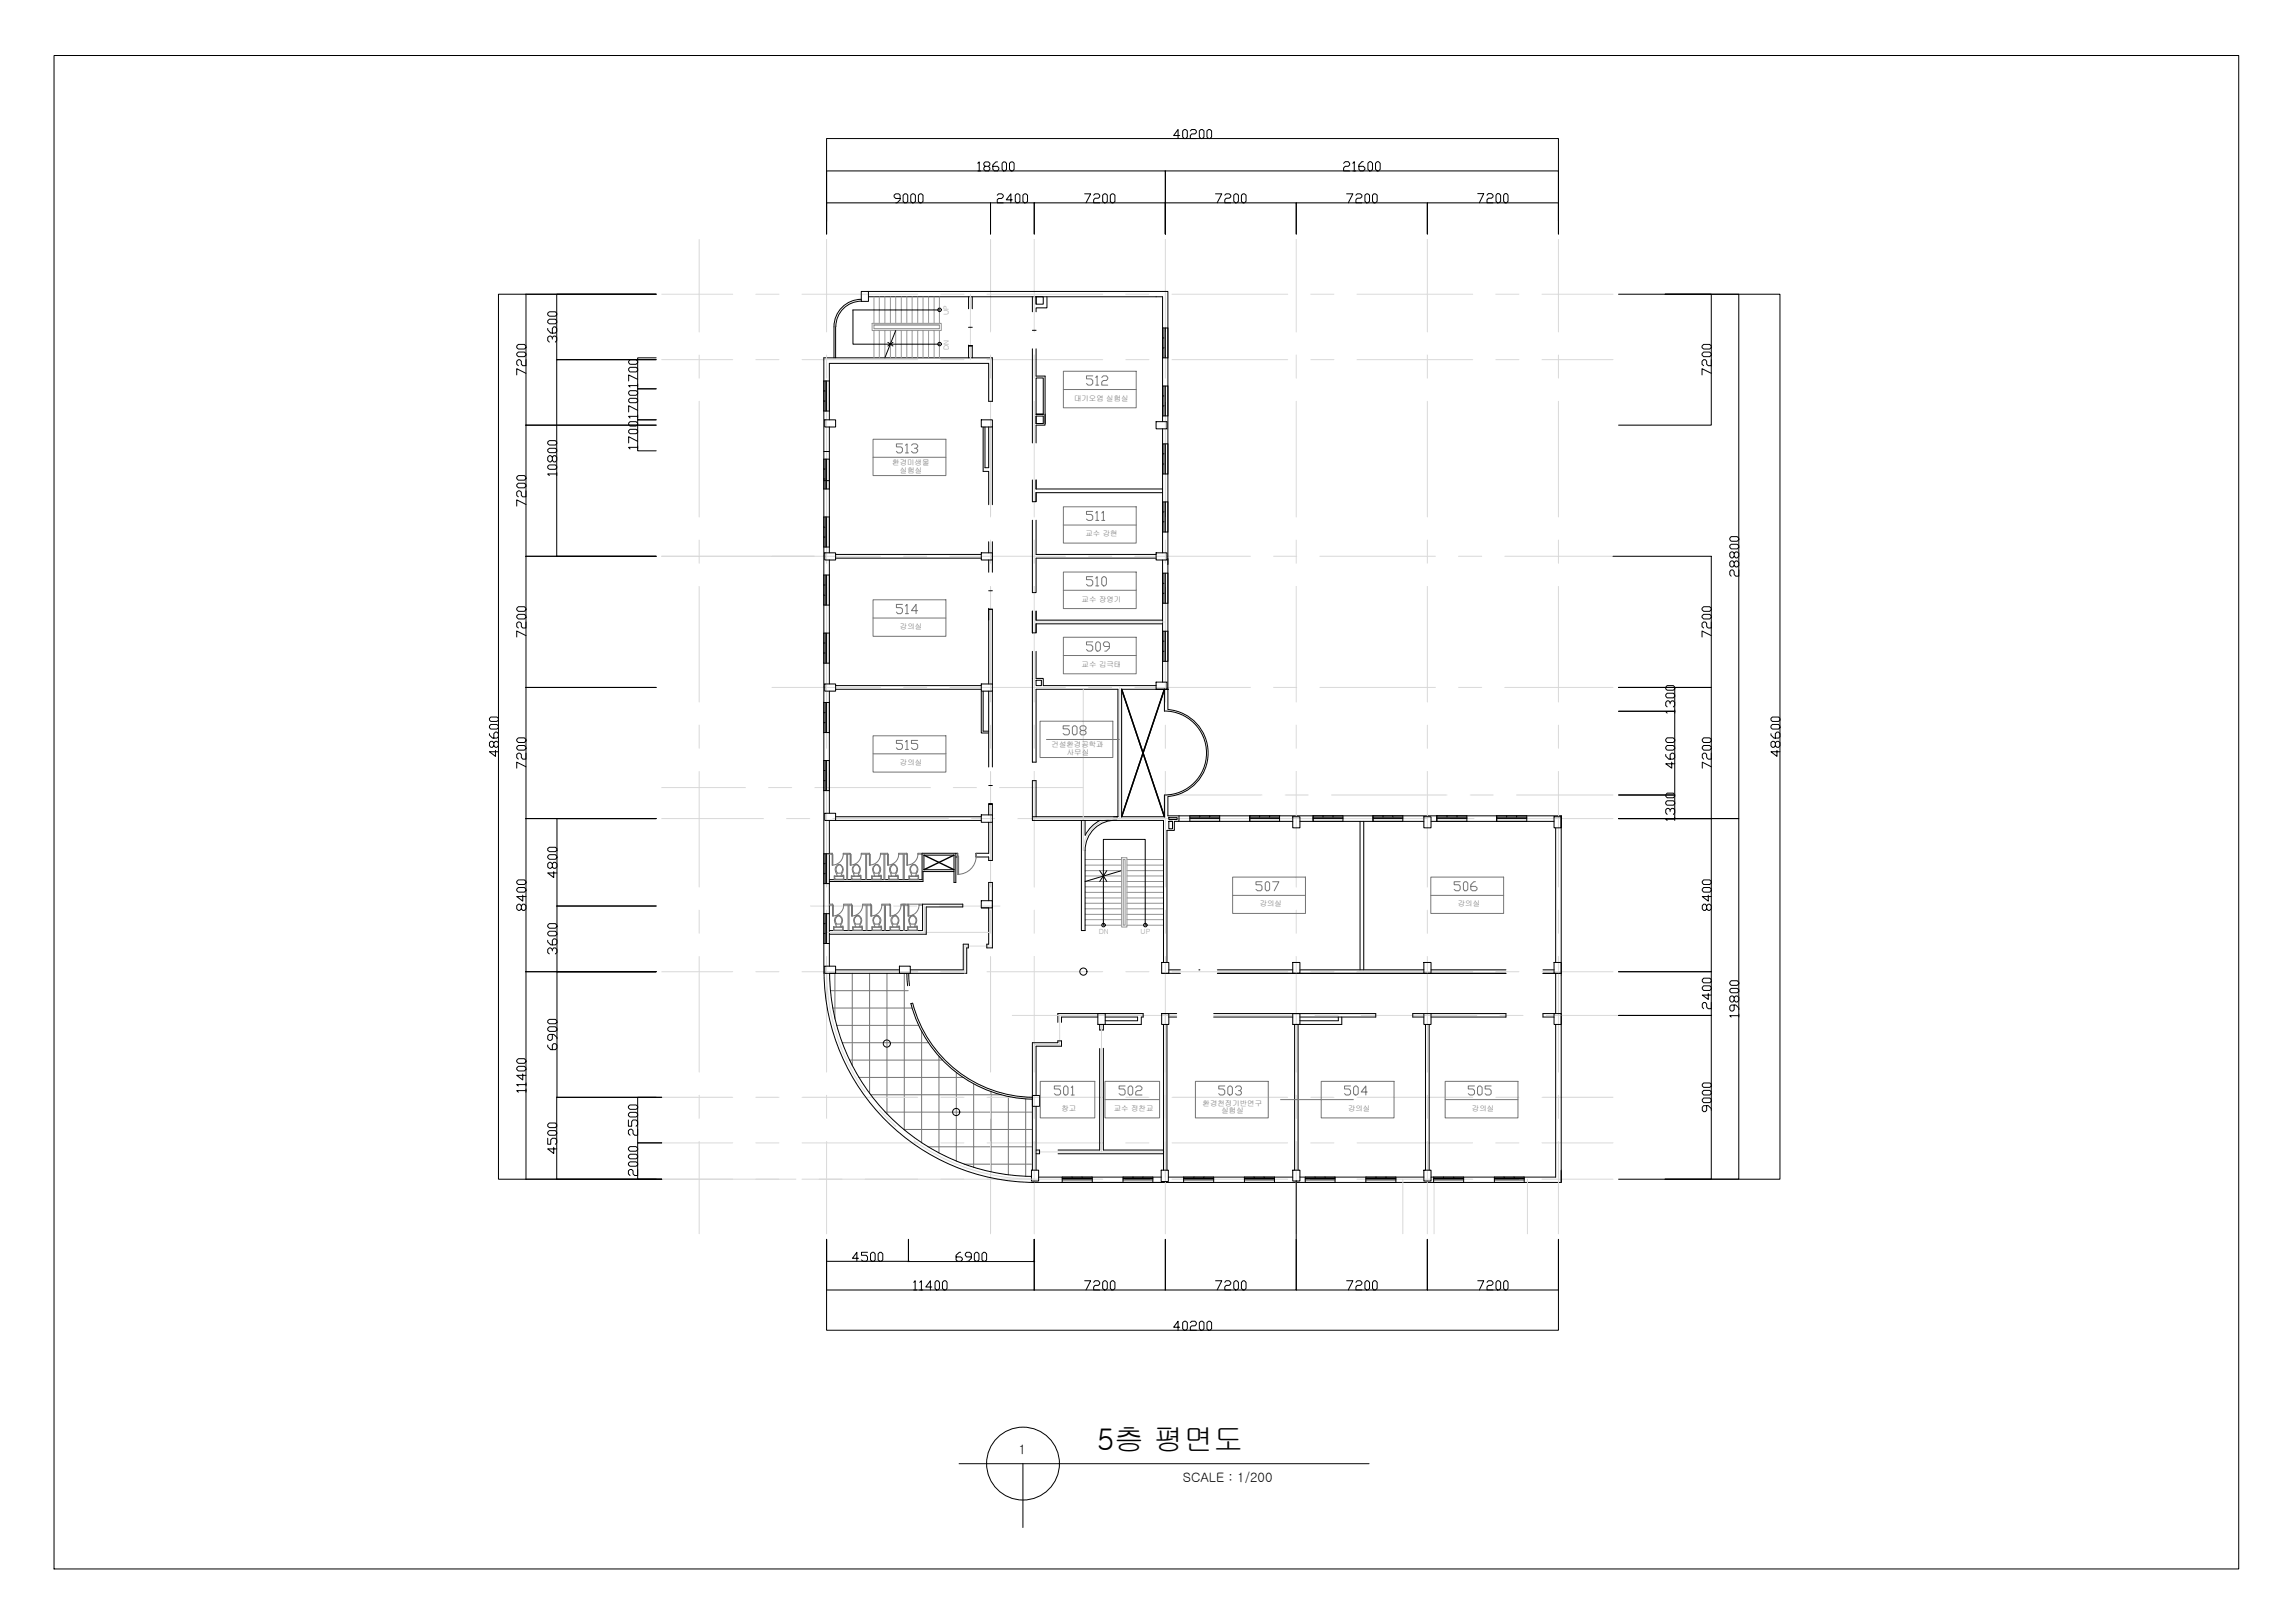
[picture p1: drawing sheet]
<svg xmlns="http://www.w3.org/2000/svg" width="420mm" height="297mm" viewBox="0 0 420 297" stroke-linecap="round" stroke-linejoin="round" font-family="sans-serif">
<defs><g id="words">
<text font-size="5.5" x="200.9" y="265.4">5층 평면도</text>
<g font-size="4.9" fill="#757575">
<text x="197.6" y="71.6">512</text>
<text x="163" y="113.6">514</text>
<text x="197.6" y="120.3">509</text>
<text x="193.3" y="135.8">508</text>
<text x="228.6" y="164.4">507</text>
<text x="264.9" y="164.4">506</text>
<text x="191.9" y="201.8">501</text>
<text x="203.6" y="201.8">502</text>
<text x="221.9" y="201.8">503</text>
<text x="244.8" y="201.8">504</text>
<text x="267.4" y="201.8">505</text>
</g>
<g font-size="4.4" fill="#757575">
<text x="163" y="84">513</text>
<text x="197.6" y="96.3">511</text>
<text x="197.6" y="108.3">510</text>
<text x="163" y="138.3">515</text>
</g>
<g font-size="2.4">
<text x="186.5" y="266.1">1</text>
<text x="216.6" y="271.1">SCALE : 1/200</text>
</g>
<g font-size="1.4" fill="#757575">
<text x="196.6" y="73.4">대기오염 실험실</text>
<text x="163.4" y="85.1">환경미생물</text>
<text x="164.7" y="86.5">실험실</text>
<text x="198.7" y="98.1">교수 강현</text>
<text x="198" y="110.1">교수 장영기</text>
<text x="164.7" y="115.1">강의실</text>
<text x="198" y="122">교수 김극태</text>
<text x="192.5" y="136.7">건설환경공학과</text>
<text x="164.7" y="140">강의실</text>
<text x="195.3" y="138.1">사무실</text>
<text x="230.6" y="165.9">강의실</text>
<text x="266.9" y="165.9">강의실</text>
<text x="194.3" y="203.2">창고</text>
<text x="203.9" y="203.2">교수 정찬교</text>
<text x="220.2" y="202.4">환경천정기반연구</text>
<text x="223.6" y="203.8">실험실</text>
<text x="246.8" y="203.3">강의실</text>
<text x="269.5" y="203.3">강의실</text>
</g>
<g font-size="1.3" fill="#979797">
<text x="173.7" y="57.6" transform="rotate(-90 173.7 57.6)">UP</text>
<text x="173.7" y="64.1" transform="rotate(-90 173.7 64.1)">DN</text>
<text x="201.2" y="170.9">DN</text>
<text x="208.8" y="170.9">UP</text>
</g>
</g></defs>
<!-- layer: CEN -->
<g fill="none" stroke="#d9d9d9" stroke-width=".18">
<path d="M121.1 53.8h13M128 43.8v16.9M138.4 53.8h4.2M146.8 53.8h21.2M151.3 43.8v16.9M172.2 53.8h4.3M177.7 53.8v12M180.7 53.8h21.2M181.3 43.8v16.9M189.3 43.8v16.9M206.1 53.8h4.2M213.3 43.8v16.9"/>
<path d="M214.6 53.8h21.1M237.3 43.8v16.9M240 53.8h4.2M248.4 53.8h21.2M261.3 43.8v16.9M273.8 53.8h4.3M282.3 53.8h13M285.3 43.8v16.9M121.1 65.8h13M128 65v4.2M128 73.4v21.2M138.4 65.8h4.2"/>
<path d="M146.8 65.8h21.2M151.3 65v4.2M151.3 73.4v21.2M172.2 65.8h4.3M180.7 65.8h21.2M181.3 65v4.2M181.3 73.4v21.2M189.3 65v4.2M189.3 73.4v21.2M206.1 65.8h4.2M213.3 65v4.2M213.3 73.4v21.2"/>
<path d="M214.6 65.8h21.1M237.3 65v4.2M237.3 73.4v21.2M240 65.8h4.2M248.4 65.8h21.2M261.3 65v4.2M261.3 73.4v21.2M273.8 65.8h4.3M282.3 65.8h13M285.3 65v4.2M285.3 73.4v21.2M128 98.8v4.3"/>
<path d="M151.3 98.8v4.3M181.3 98.8v4.3M189.3 98.8v4.3M213.3 98.8v4.3M237.3 98.8v4.3M261.3 98.8v4.3M285.3 98.8v4.3M121.1 101.8h40.1M128 107.3v21.2M151.3 107.3v21.2M165.4 101.8h4.3M173.9 101.8h21.2"/>
<path d="M181.3 107.3v21.2M189.3 107.3v21.2M189.3 113.8h24M199.3 101.8h4.2M207.8 101.8h21.1M213.3 107.3v21.2M233.2 101.8h4.2M237.3 107.3v21.2M241.6 101.8h21.2M261.3 107.3v21.2M267 101.8h4.3M275.5 101.8h19.8"/>
<path d="M285.3 107.3v21.2M128 132.7v4.2M141.3 125.8h19.9M151.3 132.7v4.2M165.4 125.8h4.3M173.9 125.8h21.2M181.3 132.7v4.2M189.3 132.7v4.2M198.3 126.2v29.5a5.9 5.9 0 0 1 6.2-5.9M199.3 125.8h4.2M205 125.8v24M207.8 125.8h21.1"/>
<path d="M213.3 132.7v4.2M233.2 125.8h4.2M237.3 132.7v4.2M241.6 125.8h21.2M261.3 132.7v4.2M267 125.8h4.3M275.5 125.8h19.8M285.3 132.7v4.2M121.1 149.8h18.7M121.1 144.1h15.4M128 141.2v21.1M140.7 144.1h4.2"/>
<path d="M144 149.8h4.2M149.2 144.1h21.1M151.3 141.2v21.1M152.5 149.8h21.1M174.5 144.1h4.3M177.9 149.8h4.2M181.3 141.2v21.1M183 144.1h15.3M186.3 149.8h75.1M189.3 141.2v21.1M213.3 145.5h17.7M213.3 141.2v21.1"/>
<path d="M235.3 145.5h4.2M237.3 141.2v21.1M243.7 145.5h21.2M261.3 141.2v21.1M265.6 149.8h4.3M269.1 145.5h4.3M274.1 149.8h21.2M277.6 145.5h17.7M285.3 141.2v21.1M121.1 177.8h13M128 166.6v4.2M128 175v21.2"/>
<path d="M138.4 177.8h4.2M146.8 177.8h21.2M148.4 165.8h11M151.3 177.8a38 38 0 0 0 7.1 22.1M151.3 166.6v4.2M151.3 175v21.2M151.3 170.6h30M163.6 165.8h4.2M169.2 165.8v4.8M172.1 165.8h11M172.2 177.8h4.3M180.7 177.8h21.2"/>
<path d="M181.3 173.1h-4.7v5M181.3 166.6v4.2M181.3 175v21.2M189.3 166.6v4.2M189.3 175v21.2M198 170.3h.7M206.1 177.8h4.2M213.3 166.6v4.2M213.3 175v50.8M214.6 177.8h21.1M237.3 166.6v4.2M237.3 175v21.2"/>
<path d="M240 177.8h4.2M248.4 177.8h21.2M261.3 166.6v4.2M261.3 175v21.2M273.8 177.8h4.3M282.3 177.8h13M285.3 166.6v4.2M285.3 175v21.2M185.3 185.8h30.1M194 185.8v5.4h-4.7M201.7 187.5v23.3M222.2 185.8h14.3"/>
<path d="M240.7 185.8h4.3M249.2 185.8h21.2M274.6 185.8h4.2M283.1 185.8h14.2M121.1 215.8h24.6M121.1 209.2h13M121.1 200.8h13M128 200.4v4.3M128 208.9v16.9M138.4 209.2h4.2M138.4 200.8h4.2M146.8 215.8h55.1"/>
<path d="M146.8 209.2h21.2M146.8 200.8h21.2M151.3 200.4v4.3M151.3 208.9v16.9M161 203.2l3 3M167.3 208.8a37.4 37.4 0 0 0 22 7M172.2 209.2h4.3M172.2 200.8h4.3M180.7 209.2h21.2M180.7 200.8h21.2M181.3 200.4v4.3M181.3 208.9v16.9"/>
<path d="M189.3 210.8h24M189.3 200.4v4.3M189.3 208.9v16.9M206.1 215.8h4.2M206.1 209.2h4.2M214.6 215.8h21.1M214.6 209.2h21.1M214.6 200.8h21.1M237.3 200.4v4.3M237.3 208.9v16.9M240 215.8h4.2M240 209.2h4.2"/>
<path d="M240 200.8h4.2M248.4 215.8h21.2M248.4 209.2h21.2M248.4 200.8h21.2M256.8 215.8v10M261.3 200.4v4.3M261.3 208.9v16.9M262.5 215.8v10M273.8 215.8h4.3M273.8 209.2h4.3M273.8 200.8h4.3M279.6 215.8v10"/>
<path d="M282.3 215.8h13M282.3 209.2h13M282.3 200.8h13M285.3 200.4v4.3M285.3 208.9v16.9"/>
</g>
<!-- layer: WALL -->
<g fill="none" stroke="#000" stroke-width=".18">
<path d="M152.7 59.8v5.7M153 59.8v5.7M157.7 54.8a5 5 0 0 0-5 5M157.7 55.1a4.7 4.7 0 0 0-4.7 4.7M159 53.3h54.8v76.5M159 54.3h53.8v22.9M177.3 54.3v2.2M177.3 59.9h.7M178 54.3v2.2M189 54.3v2.8M189.7 54.3h1.3v1.4h-1.3zM189.7 54.3v1.4"/>
<path d="M191.7 54.3v2h-2v.8M151.8 76.8v-10.3h29.2v6.9h.7v-7.9h-30.9v112.6M151.8 78.1v23.1M177.3 63.3h.7h-.7M177.3 63.2v2.3M178 63.3v2.2M180 78.1v8.2h1v6.1M180.3 78.1v7.5h.7v-7.5M181.7 78.1v14.3M189 63.8v17.3M189 60.5h.7M189.7 69.2h1.3v6.6h-1.3z"/>
<path d="M189.7 76.2h1.3v1.3h-1.3zM189.7 76.2v1.3h1.3M189.7 63.8v5h1.6v8.7M191.3 75.8v2h-1.6v3.3M212.8 78.5v22.7M150.8 82.6h1M150.8 88h1M181 99.1v2.1M181.7 99.1v5.6M189 95.2v13.3h.7v-6.3h22M189 87.8v4h.7v-1.6M189.7 87.8v1.7h23.1"/>
<path d="M189.7 90.2v1.6M189.7 95.2v6.3h22M189.7 90.2h23.1M151.8 102.5v22.7M153 101.5h26.6M153 102.2h26.6M181 102.5v2.2M181 111.3v13.9M181 111.5h.7v13.7M181 108.1h.7M189 111.8v4h.7v-1.6M189 119.2v20.3h.7v-13.3h15v23.3"/>
<path d="M189.7 119.2v5h1.3v1.3h20.7M189.7 111.8v1.7h23.1M189.7 114.2v1.6M189.7 114.2h23.1M212.8 102.5v22.3M213.8 102.2v1.1M151.8 126.5v22.3M153 126.2h26.6M153 125.5h26.6M179.6 126.5v7.7h1.4M180 126.5v7.3h1M181 126.5v13.9"/>
<path d="M181.7 126.5v13.9M189.7 124.5h1v1h-1zM213.2 126.2v4M213.9 129.9a8 8 0 0 1 7.3 7.9 8 8 0 0 1-7.3 8M213.9 126.2h-8.6v23.3h7.9v-4a7.7 7.7 0 0 0 7.7-7.7 7.7 7.7 0 0 0-7.7-7.7M151.8 150.2v26.6M153 150.2h26.6M153 149.5h26.6M174.7 159.5h-5.7v1.8h-17.2M175 156.8h.3v-.6h-6.5v4.8h-6.8M175 156.2v5.3h-.3v-5h-5.6v2.7h5.6M181 147.2h.7h-.7"/>
<path d="M181 150.5v5.7h-2.3v.6h2.3v.7h.7v-7M181 147.2v1.9M181 143.8h.7M181.7 147.2v1.9M189 149.5h.7M189.7 149.5h15h-.8M189.7 149.5v-6.6h-.7v7.3h24v25.9M198.7 150.2v2.7M201.4 150.2l-1.6 1.1-1.1 1.6M204.5 150.1a5.5 5.5 0 0 0-5.8 5.5v14.7h-.7v-20.1M213.8 145.8v3.5h72v67.1h-97M214 149.6h1.5v.4h-1.5z"/>
<path d="M214 150.3h.7v1.4h-.7zM214 150.3h.7M215.8 149.3v1h-.8v1.7h-1.4v24.1M215.8 150.3h20.9M238 150.3h22.7M249 150.3v27.2M249.7 150.3v27.2M262 150.3h22.5M284.8 151.5v24.6M150.9 178.1a38.7 38.7 0 0 0 38.5 38.3M151.8 161h10M151.8 170.3h13.5"/>
<path d="M151.9 178.2a37.5 37.5 0 0 0 37 37.1M153 177.5h11.7M165.8 170.3h3.1v-4.8h7.4v.5h-6.7v5h-17.8M166 178.2l.2 2.2M166.4 178.2l.1 2.2M166.7 177.5h9.6v-4.7h1v.7h-.3v4.6h-25.2M181 164.8v-3.3h.7v12h-1v-.7h.3v-6.6M214 178.1h2.1M214 177.5h2.1M219.5 177.5h.1M222.9 178.1h52.8M222.9 177.5h13.8"/>
<path d="M238 177.5h22.7M262 177.5h13.7M282.5 178.1h3.3M282.5 177.5h2M284.8 178.1v7.4M166.8 183.7a23.3 23.3 0 0 0 22.2 17.5M167.1 183.6l-.4 .1M167.1 183.6a23 23 0 0 0 21.9 17.2M193.7 187.1v-1.6h15.6v.6h-.4v1.4h-7.9M201 186.1h-6.7v1M201.3 191.9v18.6h-7.6M201.3 187.5v1h.7v-1"/>
<path d="M202 191.9v18.6h11M202.3 186.1h6v.7h-6M212.7 185.5h2.7M213 187.5v26.7M213.6 187.5v26.7M214 186.1h1.4M222.2 186.1h14.5M222.2 185.5h29.7v.6h-13.9M237 187.5v26.7M237.6 187.5v26.7M245 186.1v.7h-7M245.6 186.1v1.4h-8.9"/>
<path d="M260.7 186.1h-2.1v-.6h17.1v.6h-13.7M261 187.5v26.7M261.6 187.5v26.7M284.5 185.5h-2v.6h2M284.8 187.5v27.9h-22.8M189.7 210.5h.6v.7h-.6M189.7 200.5v-9h4.6v-1h-.6v.3h-4.7v23.4M189.7 202.5v11.7M190.1 215.4h22.5M193.7 211.2h19.3M236.7 214.2h1.3v2h-1.3zM238 215.4h22.7"/>
<path d="M260.7 214.2h1.3v2h-1.3z"/>
</g>
<!-- layer: DIM -->
<g fill="none" stroke="#000" stroke-width=".18">
<path d="M164.8 36.3h-.8l-.3-.3v-.3l.3-.2h.5l.3 .2v.9l-.6 .5h-.2M165.3 35.7l.3-.2h.3l.3 .2v1.2l-.3 .2h-.3l-.3-.2zM166.7 35.7l.3-.2h.3l.3 .2v1.2l-.3 .2h-.3l-.3-.2zM168.1 35.7l.3-.2h.3l.3 .2v1.2l-.3 .2h-.3l-.3-.2zM179 29.9l.3-.3v1.7M180.4 30.4l-.3-.2v-.3l.3-.3h.6l.2 .3v.3l-.2 .2h-.6l-.3 .3v.3l.3 .3h.6l.2-.3v-.3l-.2-.3M182.6 35.7l.2-.2h.6l.3 .2v.3l-.3 .3h-.6l-.2 .3v.5h1.1M182.6 29.6h-.3l-.5 .6v.8l.3 .3h.5l.3-.3v-.3l-.3-.3h-.8M183.5 29.9l.2-.3h.3l.3 .3v1.1l-.3 .3h-.3l-.2-.3zM184.8 29.9l.3-.3h.3l.3 .3v1.1l-.3 .3h-.3l-.3-.3zM185.3 36.6h-1.1l.9-1.1v1.6M185.9 35.7l.3-.2h.2l.3 .2v1.2l-.3 .2h-.2l-.3-.2z"/>
<path d="M187.3 35.7l.3-.2h.2l.3 .2v1.2l-.3 .2h-.2l-.3-.2zM189.3 37.1v5.7M198.6 35.5h1.1l-.9 1.6M200.2 35.7l.3-.2h.6l.2 .2v.3l-.2 .3h-.6l-.3 .3v.5h1.1M201.9 35.7l.3-.2h.2l.3 .2v1.2l-.3 .2h-.2l-.3-.2zM203.3 35.7l.3-.2h.2l.3 .2v1.2l-.3 .2h-.2l-.3-.2zM213.3 31.3h-62v11.5v-5.7h30v5.7v-5.7h32M213.3 31.3v11.5M216 24.8h-1.1l.8-1.1v1.7M216.5 24l.3-.3h.3l.3 .3v1.1l-.3 .3h-.3l-.3-.3zM217.9 24l.3-.3h.6l.2 .3v.3l-.2 .2h-.6l-.3 .3v.6h1.1M219.6 24l.3-.3h.2l.3 .3v1.1l-.3 .3h-.2l-.3-.3z"/>
<path d="M221 24l.3-.3h.2l.3 .3v1.1l-.3 .3h-.2l-.3-.3zM222.5 35.5h1.2l-.9 1.6M224.2 35.7l.3-.2h.5l.3 .2v.3l-.3 .3h-.5l-.3 .3v.5h1.1M225.9 35.7l.3-.2h.2l.3 .2v1.1l-.3 .3h-.2l-.3-.3zM227.3 35.7l.3-.2h.2l.3 .2v1.1l-.3 .3h-.2l-.3-.3zM237.3 37.1v5.7v-5.7h-24v5.7M237.3 37.1h24v5.7v-5.7M246 29.9l.3-.3h.5l.3 .3v.3l-.3 .2h-.5l-.3 .3v.6h1.1M246.5 35.5h1.2l-.9 1.6M247.7 29.9l.2-.3v1.7M247.7 31.3h.5M248.2 35.7l.3-.2h.5l.3 .2v.3l-.3 .3h-.5l-.3 .3v.5h1.1"/>
<path d="M249.6 29.6h-.3l-.5 .6v.8l.2 .3h.6l.3-.3v-.3l-.3-.3h-.8M249.9 35.7l.3-.2h.2l.3 .2v1.1l-.3 .3h-.2l-.3-.3zM250.4 29.9l.3-.3h.3l.3 .3v1.1l-.3 .3h-.3l-.3-.3zM251.3 35.7l.2-.2h.3l.3 .2v1.1l-.3 .3h-.3l-.2-.3zM251.8 29.9l.3-.3h.3l.3 .3v1.1l-.3 .3h-.3l-.3-.3zM261.4 37.1h23.9v5.7v-11.5h-72v11.5M270.5 35.4h1.1l-.8 1.7M272.2 35.7l.3-.3h.5l.3 .3v.3l-.3 .3h-.5l-.3 .3v.5h1.1M274.1 35.4h.3l.3 .3v1.1l-.3 .3h-.3l-.2-.3v-1.1zM275.5 35.4h.3l.3 .3v1.1l-.3 .3h-.3l-.2-.3v-1.1zM96.3 53.8h23.8M96.3 53.8v162"/>
<path d="M100.3 58.7l.3-.3h1.1l.2 .3v.3l-.2 .3h-1.1l-.3-.3zM100.3 57.3l.3-.2h1.1l.2 .2v.3l-.2 .3h-1.1l-.3-.3zM120.1 53.8h-18.2v12h18.2h-18.2v36h18.2h-23.8M120.1 53.8h-28.8v162h28.8M151.3 40.5v-15.1h134v15.1M296.3 53.8h17v24h-17M304.8 53.8h21.1v162h-21.1h13.5v-66h-13.5h13.5v-96zM94.6 64.7l.3-.3h1.1l.3 .3v.3l-.3 .3h-1.1l-.3-.3zM94.9 63h1.1l.3 .3v.3l-.3 .3h-1.1l-.3-.3v-.3zM96.3 77.8h23.8M96.3 68.3l-1.7-.8v1.1M96.3 65.8v1.1h-.6l-.3-.2v-.6l-.2-.3h-.3l-.3 .3v.6l.3 .2"/>
<path d="M100.3 60.1v.3l.5 .6h.9l.2-.3v-.6l-.2-.3h-.3l-.3 .3v.9M101.1 62.1v-.3l-.3-.3h-.2l-.3 .3v.5l.3 .3M101.1 61.8l.3-.3h.3l.2 .3v.5l-.2 .3M115.1 73.2l.2-.3h1.1l.3 .3v.2l-.3 .3h-1.1l-.2-.3zM115.1 78.8l.2-.2h1.1l.3 .2v.3l-.3 .3h-1.1l-.2-.3zM115.1 77.4l.2-.2h1.1l.3 .2v.3l-.3 .3h-1.1l-.2-.3zM115.1 67.5l.2-.3h1.1l.3 .3v.3l-.3 .3h-1.1l-.2-.3zM115.3 71.5h1.1l.3 .3v.3l-.3 .2h-1.1l-.2-.2v-.3zM115.3 65.8h1.1l.3 .3v.3l-.3 .3h-1.1l-.2-.3v-.3zM116.7 76.2h-1.6l.2 .3M116.7 75.1l-1.6-.8v1.1M116.7 70.6h-1.6l.2 .2"/>
<path d="M116.7 69.4l-1.6-.8v1.1M116.7 70.3v.5M116.7 75.9v.6M120.1 65.5h-3.4v5.7h3.4h-3.4v5.6h3.4h-3.4v5.7h3.4M311.6 64.7l.3-.3h1.1l.3 .3v.3l-.3 .3h-1.1l-.3-.3zM311.6 63.3l.3-.3h1.1l.3 .3v.3l-.3 .3h-1.1l-.3-.3zM313.3 68.3l-1.7-.8v1.1M313.3 65.8v1.1h-.6l-.3-.2v-.6l-.2-.3h-.3l-.3 .3v.6l.3 .2M94.6 87.3l.3-.3h1.1l.3 .3v.3l-.3 .3h-1.1l-.3-.3zM94.9 88.4h1.1l.3 .3v.3l-.3 .3h-1.1l-.3-.3v-.3zM96.3 92.3l-1.7-.8v1.1M96.3 89.8v1.1h-.6l-.3-.2v-.6l-.2-.3h-.3l-.3 .3v.6l.3 .2"/>
<path d="M100.3 85.3l.3-.2h1.1l.2 .2v.3l-.2 .3h-1.1l-.3-.3zM100.3 82.3l.3-.3h1.1l.2 .3v.3l-.2 .2h-1.1l-.3-.2zM100.3 80.9l.3-.3h1.1l.2 .3v.3l-.2 .2h-1.1l-.3-.2zM101.1 83.7l.3-.3h.3l.2 .3v.5l-.2 .3h-.3l-.3-.3v-.5l-.3-.3h-.2l-.3 .3v.5l.3 .3h.2l.3-.3M101.9 86.7h-1.6l.3 .3M101.9 86.5v.5M116.7 81.9h-1.6l.2 .3M116.7 80.8l-1.6-.9v1.2M116.7 81.6v.6M316.7 99.9l.2-.3h1.1l.3 .3v.3l-.3 .3h-1.1l-.2-.3zM316.9 98.2h1.1l.3 .3v.3l-.3 .3h-1.1l-.2-.3v-.3zM94.6 112.7l.3-.3h1.1l.3 .3v.3l-.3 .3h-1.1l-.3-.3z"/>
<path d="M94.9 111h1.1l.3 .3v.3l-.3 .3h-1.1l-.3-.3v-.3zM96.3 116.3l-1.7-.8v1.1M96.3 113.8v1.1h-.6l-.3-.2v-.6l-.2-.3h-.3l-.3 .3v.6l.3 .2M295.3 101.8h18M311.6 112.7l.3-.3h1.1l.3 .3v.3l-.3 .3h-1.1l-.3-.3zM311.6 111.3l.3-.3h1.1l.3 .3v.3l-.3 .3h-1.1l-.3-.3zM313.3 101.9v23.9h-17M313.3 116.3l-1.7-.8v1.1M313.3 113.8v1.1h-.6l-.3-.2v-.6l-.2-.3h-.3l-.3 .3v.6l.3 .2M317.5 103l.3-.3h.2l.3 .3v.5l-.3 .3h-.2l-.3-.3v-.5l-.3-.3h-.3l-.2 .3v.5l.2 .3h.3l.3-.3M317.5 101.3l.3-.3h.2l.3 .3v.5l-.3 .3h-.2l-.3-.3v-.5l-.3-.3h-.3l-.2 .3v.5l.2 .3h.3l.3-.3M318.3 104.3v1.2h-.5l-.3-.3v-.6l-.3-.3h-.3l-.2 .3v.6l.2 .3"/>
<path d="M89.6 134.3v.2l.6 .6h.8l.3-.3v-.5l-.3-.3h-.3l-.3 .3v.8M89.9 132.6h1.1l.3 .3v.3l-.3 .2h-1.1l-.3-.2v-.3zM89.9 131.2h1.1l.3 .3v.3l-.3 .2h-1.1l-.3-.2v-.3zM90.4 135.9l.3-.2h.3l.3 .2v.6l-.3 .3h-.3l-.3-.3v-.6l-.2-.2h-.3l-.3 .2v.6l.3 .3h.3l.2-.3M90.7 137.3v1.1l-1.1-.8h1.7M94.6 135.3l.3-.3h1.1l.3 .3v.3l-.3 .3h-1.1l-.3-.3zM94.9 136.4h1.1l.3 .3v.3l-.3 .3h-1.1l-.3-.3v-.3zM96.3 125.8h23.8M96.3 137.8v1.1h-.6l-.3-.3v-.5l-.2-.3h-.3l-.3 .3v.5l.3 .3M296.3 125.8h17v24h-17M296.3 125.8h10.3v4.7M305 138.1v.3l.5 .5h.8l.3-.3v-.5l-.3-.3h-.2l-.3 .3v.8"/>
<path d="M305.2 136.4h1.1l.3 .3v.3l-.3 .3h-1.1l-.2-.3v-.3zM305.2 135h1.1l.3 .3v.3l-.3 .3h-1.1l-.2-.3v-.3zM305.2 126.9h1.2l.2 .3v.2l-.2 .3h-1.2l-.2-.3v-.2zM305.2 125.5h1.2l.2 .3v.3l-.2 .2h-1.2l-.2-.2v-.3zM305.8 128.8v-.2l-.3-.3h-.3l-.2 .3v.5l.2 .3M305.8 128.6l.3-.3h.3l.2 .3v.5l-.2 .3M306.1 139.5v1.1l-1.1-.8h1.6M306.6 130.2h-10.3h10.3v15.3h-10.3h10.3v4.3h-10.3M306.6 130.2h-1.6l.2 .3M311.9 136.4h1.1l.3 .3v.3l-.3 .3h-1.1l-.3-.3v-.3zM311.9 135h1.1l.3 .3v.3l-.3 .3h-1.1l-.3-.3v-.3zM313.3 137.8v1.1h-.6l-.3-.3v-.5l-.2-.3h-.3l-.3 .3v.5l.3 .3"/>
<path d="M324.2 134.3v.2l.6 .6h.8l.3-.3v-.5l-.3-.3h-.3l-.3 .3v.8M324.5 132.6h1.1l.3 .3v.3l-.3 .2h-1.1l-.3-.2v-.3zM324.5 131.2h1.1l.3 .3v.3l-.3 .2h-1.1l-.3-.2v-.3zM325 135.9l.3-.2h.3l.3 .2v.6l-.3 .3h-.3l-.3-.3v-.6l-.2-.2h-.3l-.3 .2v.6l.3 .3h.3l.2-.3M325.3 137.3v1.1l-1.1-.8h1.7M96.3 149.8h23.8M96.3 140.3l-1.7-.8v1.1M100.3 156.7l.3-.3h1.1l.3 .3v.3l-.3 .3h-1.1l-.3-.3zM100.3 155.3l.3-.2h1.1l.3 .2v.3l-.3 .3h-1.1l-.3-.3zM101.1 158.1l.3-.3h.3l.3 .3v.6l-.3 .2h-.3l-.3-.2v-.6l-.3-.3h-.2l-.3 .3v.6l.3 .2h.2l.3-.2M101.4 159.5v1.1l-1.1-.8h1.7M102 149.8v51"/>
<path d="M296.3 149.8h17v36h-17h17v30h-17M305 146.8l.2-.2h1.2l.2 .2v.3l-.2 .3h-1.2l-.2-.3zM305.2 145.2h1.2l.2 .3v.2l-.2 .3h-1.2l-.2-.3v-.2zM305.8 148.5v-.3l-.3-.2h-.3l-.2 .2v.6l.2 .3M305.8 148.2l.3-.2h.3l.2 .2v.6l-.2 .3M306.6 149.9h-1.6l.2 .3M306.6 149.6v.6M313.3 140.3l-1.7-.8v1.1M94.6 162.7l.3-.3h1.1l.3 .3v.3l-.3 .3h-1.1l-.3-.3zM94.6 161.3l.3-.3h1.1l.3 .3v.3l-.3 .3h-1.1l-.3-.3zM95.4 165.8l.3-.3h.3l.3 .3v.5l-.3 .3h-.3l-.3-.3v-.5l-.2-.3h-.3l-.3 .3v.5l.3 .3h.3l.2-.3M95.7 163.8v1.1l-1.1-.8h1.7"/>
<path d="M96.3 177.8h23.8M100.3 172.1v.3l.5 .5h.9l.3-.2v-.6l-.3-.3h-.3l-.3 .3v.8M100.3 170.7l.3-.3h1.1l.3 .3v.3l-.3 .3h-1.1l-.3-.3zM100.3 169.3l.3-.3h1.1l.3 .3v.3l-.3 .3h-1.1l-.3-.3zM101.1 174v-.2l-.3-.3h-.2l-.3 .3v.5l.3 .3M101.1 173.8l.3-.3h.3l.3 .3v.5l-.3 .3M101.9 165.8h18.2M296.3 177.8h17M311.9 162.4h1.1l.3 .3v.3l-.3 .3h-1.1l-.3-.3v-.3zM311.9 161h1.1l.3 .3v.3l-.3 .3h-1.1l-.3-.3v-.3zM311.9 179h1.1l.3 .3v.3l-.3 .3h-1.1l-.3-.3v-.3zM312.4 165.8l.3-.3h.3l.3 .3v.5l-.3 .3h-.3l-.3-.3v-.5l-.2-.3h-.3l-.3 .3v.5l.3 .3h.3l.2-.3"/>
<path d="M312.7 163.8v1.1l-1.1-.8h1.7M316.9 179.5h1.1l.3 .3v.2l-.3 .3h-1.1l-.2-.3v-.2zM94.6 195.5l.3-.3h1.1l.3 .3v.2l-.3 .3h-1.1l-.3-.3zM94.6 194.1l.3-.3h1.1l.3 .3v.2l-.3 .3h-1.1l-.3-.3zM95.7 196.6v1.1l-1.1-.9h1.7M96.3 199.6h-1.7l.3 .3M96.3 198.5h-1.7l.3 .3M100.3 191.3v.3l.5 .5h.9l.3-.3v-.5l-.3-.3h-.3l-.3 .3v.8M100.3 188.2l.3-.3h1.1l.3 .3v.3l-.3 .3h-1.1l-.3-.3zM100.3 186.8l.3-.2h1.1l.3 .2v.3l-.3 .3h-1.1l-.3-.3zM101.1 189.3v.9l-.3 .2h-.2l-.3-.2v-.6l.3-.3h.8l.6 .6v.3M311.6 198.5l.3-.3h1.1l.3 .3v.3l-.3 .2h-1.1l-.3-.2z"/>
<path d="M311.9 180.4h1.1l.3 .3v.3l-.3 .3h-1.1l-.3-.3v-.3zM311.9 199.6h1.1l.3 .3v.2l-.3 .3h-1.1l-.3-.3v-.2zM312.7 181.8v1.1l-1.1-.8h1.7M313.3 183.5v1.1h-.6l-.3-.3v-.5l-.2-.3h-.3l-.3 .3v.5l.3 .3M316.7 181.1l.2-.2h1.1l.3 .2v.3l-.3 .3h-1.1l-.2-.3zM317.5 183.9v.9l-.3 .2h-.3l-.2-.2v-.6l.2-.3h.9l.5 .6v.3M317.5 182.5l.3-.2h.2l.3 .2v.6l-.3 .3h-.2l-.3-.3v-.6l-.3-.2h-.3l-.2 .2v.6l.2 .3h.3l.3-.3M318.3 185.9h-1.6l.2 .2M318.3 185.6v.5M96.3 215.8h24.8M100.3 208.3v1.1h.5v-.8l.3-.3h.6l.2 .3v.6l-.2 .2M100.3 207.2l.3-.3h1.1l.2 .3v.3l-.2 .3h-1.1l-.3-.3z"/>
<path d="M100.3 205.8l.3-.3h1.1l.2 .3v.3l-.2 .3h-1.1l-.3-.3zM101.4 210v1.1l-1.1-.8h1.6M101.9 200.8h19.2h-4.4v8.4h4.4h-4.4v6.6h4.4h-19.2zM101.9 200.8h18.2M115 212.9l.3-.3h1.1l.3 .3v.3l-.3 .2h-1.1l-.3-.2zM115 211.5l.3-.3h1.1l.3 .3v.3l-.3 .3h-1.1l-.3-.3zM115 210.1l.3-.3h1.1l.3 .3v.3l-.3 .3h-1.1l-.3-.3zM115 205v1.1h.6v-.8l.3-.3h.5l.3 .3v.5l-.3 .3M115 203.9l.3-.3h1.1l.3 .3v.3l-.3 .2h-1.1l-.3-.2zM115 202.5l.3-.3h1.1l.3 .3v.3l-.3 .2h-1.1l-.3-.2zM116.7 214v1.1h-.5l-.3-.3v-.5l-.3-.3h-.3l-.3 .3v.5l.3 .3M116.7 206.7v1.1h-.5l-.3-.3v-.6l-.3-.2h-.3l-.3 .2v.6l.3 .3"/>
<path d="M237.3 216.1v20h-24v-9.3v9.3M311.9 201h1.1l.3 .3v.2l-.3 .3h-1.1l-.3-.3v-.2zM312.4 202.4v.8l-.2 .3h-.3l-.3-.3v-.6l.3-.2h.8l.6 .5v.3M151.3 230.8h15M157.2 230.3h-1.1l.8-1.1v1.6M158.8 229.2h-1.1v.5h.9l.2 .3v.6l-.2 .2h-.6l-.3-.2M159.4 229.5l.3-.3h.3l.2 .3v1.1l-.2 .2h-.3l-.3-.2zM160.8 229.5l.3-.3h.2l.3 .3v1.1l-.3 .2h-.2l-.3-.2zM166.3 226.8v4.1M166.4 230.9h22.9M167.3 234.7l.2-.3v1.7M168.4 234.7l.3-.3v1.7"/>
<path d="M170.6 235.5h-1.1l.8-1.1v1.7M171.4 234.4h.3l.3 .3v1.1l-.3 .3h-.3l-.2-.3v-1.1zM172.5 234.7l.3-.3h.3l.3 .3v1.1l-.3 .3h-.3l-.3-.3zM175.9 229.2h-.3l-.6 .5v.9l.3 .2h.6l.3-.2v-.3l-.3-.3h-.9M177.8 230h-.8l-.3-.3v-.2l.3-.3h.5l.3 .3v.8l-.5 .5h-.3M178.4 229.5l.3-.3h.2l.3 .3v1.1l-.3 .2h-.2l-.3-.2zM179.8 229.5l.3-.3h.2l.3 .3v1.1l-.3 .2h-.2l-.3-.2zM189.3 226.8v9.3M198.6 234.4h1.1l-.9 1.7M200.2 234.7l.3-.3h.6l.2 .3v.3l-.2 .2h-.6l-.3 .3v.6h1.1M201.9 234.7l.3-.3h.2l.3 .3v1.1l-.3 .3h-.2l-.3-.3zM203.3 234.7l.3-.3h.2l.3 .3v1.1l-.3 .3h-.2l-.3-.3z"/>
<path d="M213.3 236.1h-62v-9.3v16.7h134v-16.7v9.3h-23.9M222.5 234.4h1.2l-.9 1.7M224.2 234.7l.3-.3h.5l.3 .3v.3l-.3 .2h-.5l-.3 .3v.6h1.1M225.9 234.7l.3-.3h.2l.3 .3v1.1l-.3 .3h-.2l-.3-.3zM227.3 234.7l.3-.3h.2l.3 .3v1.1l-.3 .3h-.2l-.3-.3zM237.3 226.8v9.3M237.3 236.1h24v-9.3v9.3M246.5 234.4h1.2l-.9 1.7M248.2 234.7l.3-.3h.5l.3 .3v.3l-.3 .2h-.5l-.3 .3v.6h1.1M249.9 234.7l.3-.3h.2l.3 .3v1.1l-.3 .3h-.2l-.3-.3zM251.5 234.4h.3l.3 .3v1.1l-.3 .3h-.3l-.2-.3v-1.1zM270.5 234.4h1.1l-.8 1.7"/>
<path d="M272.2 234.7l.3-.3h.5l.3 .3v.3l-.3 .2h-.5l-.3 .3v.6h1.1M274.1 234.4h.3l.3 .3v1.1l-.3 .3h-.3l-.2-.3v-1.1zM275.5 234.4h.3l.3 .3v1.1l-.3 .3h-.3l-.2-.3v-1.1zM216 242.9h-1.1l.8-1.1v1.7M216.5 242.1l.3-.3h.3l.3 .3v1.1l-.3 .3h-.3l-.3-.3zM217.9 242.1l.3-.3h.6l.2 .3v.3l-.2 .3h-.6l-.3 .2v.6h1.1M219.6 242.1l.3-.3h.2l.3 .3v1.1l-.3 .3h-.2l-.3-.3zM221 242.1l.3-.3h.2l.3 .3v1.1l-.3 .3h-.2l-.3-.3zM175.6 267.9h75M187.3 267.9v11.7"/>
<circle cx="187.3" cy="267.9" r="6.7"/>
</g>
<!-- layer: WIN -->
<g fill="none" stroke="#000" stroke-width=".18">
<path d="M9.9 10.2h400v276.9h-400zM150.8 69.7h1v5.5h-1zM150.8 73.4h.3M150.8 71.5h.3M151.1 69.7v5.5M151.3 69.7v5.5M212.8 60h1v5.5h-1zM212.8 70.7h1v5.4h-1zM212.8 74.3h.3M212.8 72.5h.3M212.8 63.7h.3M212.8 61.8h.3"/>
<path d="M213.1 60v5.5M213.1 70.7v5.4M213.3 60v5.5M213.3 70.7v5.4M150.8 84h1v5.5h-1zM150.8 94.6h1v5.5h-1zM150.8 98.3h.3M150.8 96.5h.3M150.8 87.7h.3M150.8 85.9h.3M151.1 84v5.5M151.1 94.6v5.5"/>
<path d="M151.3 84v5.5M151.3 94.6v5.5M212.8 95.5h.3M212.8 93.7h.3M212.8 91.9h1v5.5h-1zM212.8 81.2h1v5.5h-1zM212.8 84.9h.3M212.8 83.1h.3M213.1 81.2v5.5M213.1 91.9v5.5M213.3 81.2v5.5M213.3 91.9v5.5"/>
<path d="M150.8 105.2h1v5.5h-1zM150.8 115.9h1v5.5h-1zM150.8 119.5h.3M150.8 117.7h.3M150.8 108.9h.3M150.8 107.1h.3M151.1 105.2v5.5M151.1 115.9v5.5M151.3 105.2v5.5M151.3 115.9v5.5M212.8 104.9h1v5.5h-1zM212.8 115.5h1v5.5h-1z"/>
<path d="M212.8 119.2h.3M212.8 117.3h.3M212.8 108.6h.3M212.8 106.8h.3M213.1 104.9v5.5M213.1 115.5v5.5M213.3 104.9v5.5M213.3 115.5v5.5M150.8 128.6h1v5.5h-1zM150.8 139.2h1v5.5h-1zM150.8 132.2h.3M150.8 130.4h.3"/>
<path d="M151.1 128.6v5.5M151.1 139.2v5.5M151.3 128.6v5.5M151.3 139.2v5.5M150.8 159.9h.3M150.8 158.1h.3M150.8 142.9h.3M150.8 141h.3M151.1 156.3v5.4M151.3 156.3v5.4M151.8 156.3h-1v5.4h1M217.8 149.3h5.5v1h-5.5z"/>
<path d="M217.8 149.6h5.5M217.8 149.8h5.5M219.7 149.3v.3M221.5 149.3v.3M228.8 149.3h5.5v1h-5.5zM228.8 149.6h5.5M228.8 149.8h5.5M230.6 149.3v.3M232.4 149.3v.3M240.4 149.3h5.5v1h-5.5zM240.4 149.6h5.5M240.4 149.8h5.5"/>
<path d="M242.2 149.3v.3M244 149.3v.3M251.4 149.3h5.4v1h-5.4zM251.4 149.6h5.4M251.4 149.8h5.4M253.2 149.3v.3M255 149.3v.3M263 149.3h5.5v1h-5.5zM263 149.6h5.5M263 149.8h5.5M264.9 149.3v.3M266.7 149.3v.3"/>
<path d="M274 149.3h5.5v1h-5.5zM274 149.6h5.5M274 149.8h5.5M275.8 149.3v.3M277.7 149.3v.3M150.8 170.9h.3M150.8 169h.3M151.1 167.2v5.5M151.3 167.2v5.5M151.8 167.2h-1v5.5h1M194.5 215.4h5.5v1h-5.5zM194.5 215.7h5.5"/>
<path d="M194.5 215.9h5.5M196.3 215.4v.3M198.1 215.4v.3M205.6 215.4h5.5v1h-5.5zM205.6 215.7h5.5M205.6 215.9h5.5M207.4 215.4v.3M209.2 215.4v.3M213.9 215.4h22.8M216.7 215.7h5.5M216.7 215.9h5.5M216.7 215.4v1h5.5v-1"/>
<path d="M218.6 215.4v.3M220.4 215.4v.3M227.8 215.7h5.5M227.8 215.9h5.5M227.8 215.4v1h5.5v-1M229.6 215.4v.3M231.5 215.4v.3M239 215.4h5.4v1h-5.4zM239 215.7h5.4M239 215.9h5.4M240.8 215.4v.3M242.6 215.4v.3"/>
<path d="M250 215.4h5.6v1h-5.6zM250 215.7h5.6M250 215.9h5.6M251.9 215.4v.3M253.7 215.4v.3M262.5 215.4h5.5v1h-5.5zM262.5 215.7h5.5M262.5 215.9h5.5M264.3 215.4v.3M266.1 215.4v.3M273.6 215.4h5.4v1h-5.4zM273.6 215.7h5.4"/>
<path d="M273.6 215.9h5.4M275.4 215.4v.3M277.2 215.4v.3"/>
</g>
<!-- layer: HATCH -->
<g fill="none" stroke="#757575" stroke-width=".18">
<path d="M152.9 178.1v8.4M156 178.1v16.9M159.2 178.1v22.1M162.4 178.1v25.8M165.6 178.1v28.7M152 181.3h14.3M152.4 184.5h14.5M153.1 187.7h15.1M154.2 190.8h15.8M155.5 194h17M157.2 197.2h19.1M168.7 188.8v20.4"/>
<path d="M171.9 193.3v17.7M175.1 196.3v16.2M178.3 198.4v15.3M181.4 199.8v14.7M159.4 200.4h23.9M162 203.5h26.9M165.4 206.7h23.5M169.9 209.9h19M176.5 213.1h12.3M184.6 200.7v14.3M187.8 201.1v14.2"/>
</g>
<!-- layer: 0e -->
<g fill="none" stroke="#000" stroke-width=".18">
<path d="M157.7 53.3h1.3v1.9h-1.3zM151 76.8h2v1.3h-2zM179.6 76.8h2.1v1.3h-2.1zM211.7 77.2h1.9v1.3h-1.9zM151 101.2h2v1.3h-2zM179.6 101.2h2.1v1.3h-2.1zM211.7 101.2h1.9v1.3h-1.9zM151 125.2h2v1.3h-2zM179.6 125.2h2.1v1.3h-2.1zM211.7 124.8h1.9v1.4h-1.9zM151 148.8h2v1.4h-2zM179.6 149.1h2.1v1.4h-2.1z"/>
<path d="M236.7 149.5h1.3v2h-1.3zM260.7 149.5h1.3v2h-1.3zM284.5 149.5h1.3v2h-1.3zM151 176.8h2v1.3h-2zM164.7 176.8h2v1.3h-2zM179.6 164.8h2.1v1.4h-2.1zM179.6 166.2h1.4M212.7 176.1h1.3v2h-1.3zM212.7 178.1h1.3M236.7 176.1h1.3v2h-1.3zM260.7 176.1h1.3v2h-1.3zM284.5 176.1h1.3v2h-1.3z"/>
<path d="M201 185.5h1.3v2h-1.3zM212.7 185.5h1.3v2h-1.3zM236.7 185.5h1.3v2h-1.3zM260.7 185.5v2h1.3v-2M284.5 185.5h1.3v2h-1.3zM188.8 214.2h1.3v2h-1.3zM189 200.5h1.3v2h-1.3zM212.6 214.2h1.3v2h-1.3z"/>
<circle cx="198.3" cy="177.8" r=".66"/>
<circle cx="162.4" cy="191" r=".66"/>
<circle cx="175.1" cy="203.5" r=".66"/>
</g>
<!-- layer: Ĳ -->
<g fill="none" stroke="#979797" stroke-width=".18">
<path d="M159.7 59.2h12.6v1.3h-12.6zM160 59.5h12v.7h-12zM160 54.3v4.9M160 59.5h12M161 54.3v4.9M162 54.3v4.9M163 54.3v4.9M164 54.3v4.9M165 54.3v4.9M166 54.3v4.9M167 54.3v4.9M168 54.3v4.9"/>
<path d="M169 54.3v4.9M170 54.3v4.9M171 54.3v4.9M172 54.3v4.9M160 60.5v5M160 60.2h12M161 60.5v5M162 60.5v5M163 60.5v5M164 60.5v5M165 60.5v5M166 60.5v5"/>
<path d="M167 60.5v5M168 60.5v5M169 60.5v5M170 60.5v5M171 60.5v5M172 60.5v5M198.7 158.3h6.6M198.7 159.3h6.6M198.7 157.3h6.6M205.3 157h1v12.7h-1zM205.6 157.3h.4v12h-.4zM206.3 158.3h6.7"/>
<path d="M206.3 159.3h6.7M206.3 157.3h6.7M198.7 169.3h6.6M198.7 160.3h6.6M198.7 162.3h6.6M198.7 161.3h6.6M198.7 163.3h6.6M198.7 164.3h6.6M198.7 165.3h6.6M198.7 166.3h6.6M198.7 167.3h6.6M198.7 168.3h6.6"/>
<path d="M206.3 169.3h6.7M206.3 160.3h6.7M206.3 162.3h6.7M206.3 161.3h6.7M206.3 163.3h6.7M206.3 164.3h6.7M206.3 165.3h6.7M206.3 166.3h6.7M206.3 167.3h6.7M206.3 168.3h6.7"/>
</g>
<!-- layer: Tǥ -->
<g fill="none" stroke="#757575" stroke-width=".18">
<path d="M151.8 156.3h.5M151.8 156.2h.5M152.3 156.2v.1v-.1M152.3 156.3h.2v2.1h-.2zM152.3 156.2v.1M153.1 159.8l.2 .5M153.3 159.8h.7M153.3 159.8a.83 .83 0 0 1-.2-.9 .83 .83 0 0 1 .7-.6 .92 .92 0 0 1 .2 1.5M153.5 158.2a1.04 1.04 0 0 0-.4 1.6M153.6 158.2h.1M153.7 158.2a1.04 1.04 0 0 1 .4 1.6M154.1 159.8l-.1 .5"/>
<path d="M154.4 156.2v.1h1.4v2.1h-.2v-2.2zM154.4 156.3a2.01 2.01 0 0 1-2 2M155 156.3v4.7M155.2 156.3v4.7M156.2 159.8l.2 .5M156.4 159.8h.7M156.7 158.2a1.04 1.04 0 0 0-.4 1.6M156.7 158.2h.2M156.9 158.2a1.04 1.04 0 0 1 .4 1.6M156.9 158.3a.83 .83 0 0 0-.7 .6 .83 .83 0 0 0 .2 .9M156.9 158.3a.95 .95 0 0 1 .2 1.5M157.3 159.8l-.2 .5"/>
<path d="M157.7 156.3a2.01 2.01 0 0 1-2 2M159.2 156.2v2.2h.1v-2.1h-.1M159.2 156.2h-1.5v.1h.8v4.7M159.2 156.3h-.5v4.7M159.2 156.2v.1M160 159.8l.1 .5M160.1 159.8h.7M160.3 158.3a.95 .95 0 0 0-.2 1.5M160.4 158.3a.83 .83 0 0 1 .7 .6 .83 .83 0 0 1-.3 .9M160.4 158.2a1.04 1.04 0 0 0-.4 1.6M160.4 158.2h.2M160.6 158.2a1.04 1.04 0 0 1 .4 1.6"/>
<path d="M161 159.8l-.2 .5M161.2 156.3a2.01 2.01 0 0 1-2 2M161.2 156.2h1.3v.1h-1.3zM161.8 156.3v4.7M162 156.3v4.7M162.5 156.3h.1v2.1h-.1zM163.1 159.8l.1 .5M163.2 159.8h.7M163.5 158.3a.83 .83 0 0 1 .7 .6 .83 .83 0 0 1-.3 .9M163.5 158.3a.95 .95 0 0 0-.2 1.5M163.5 158.2a1.04 1.04 0 0 0-.4 1.6M163.5 158.2h.2"/>
<path d="M163.7 158.2a1.04 1.04 0 0 1 .4 1.6M164.1 159.8l-.2 .5M164.5 156.3a2.01 2.01 0 0 1-2 2M166 156.2v2.2h.1v-2.1h-.1M166 156.2h-1.5v.1h.8v4.7M166 156.3h-.5v4.7M166 156.2v.1M166.8 159.8l.1 .5M166.9 159.8h.7M167.2 158.3a.95 .95 0 0 0-.2 1.5M167.2 158.3h.2M167.2 158.2a1.04 1.04 0 0 0-.4 1.6"/>
<path d="M167.2 158.2h.2M167.4 158.2a1.04 1.04 0 0 1 .4 1.6M167.5 158.3a.95 .95 0 0 1 .2 1.5M167.8 159.8l-.2 .5M168 156.3a2.01 2.01 0 0 1-2 2M168.8 156.2h-.8v.1h.8M175.3 156.7h.2v3.4h-.2zM175.3 156.2v.5M178.7 156.2a3.4 3.4 0 0 1-3.3 3.8M151.8 165.5h.6v.2M151.8 165.7h.6M152.4 165.7h.2v2h-.2z"/>
<path d="M152.6 169.6h1.8v.7h-1.8zM152.7 169.8v.3M152.7 160.3h1.8v.7h-1.8zM152.7 170.1l1.5 .1M152.8 160.5v.3M152.9 160.5l1.5-.1v.4M152.9 160.8v.1M152.9 160.9h1.4M153 169.1l.1 .5M153 169.1a.95 .95 0 0 1 .6-1.6 1.01 1.01 0 0 1 .4 1.6l-.2 .5M153.1 169.1h.7M153.4 167.7a.83 .83 0 0 1 .7 .5 .83 .83 0 0 1-.2 .9"/>
<path d="M153.4 167.6a.95 .95 0 0 0-.2 1.5M154.1 169.6v-.1h.2l-.1 .1M154.2 160.3v-.1h.3l-.2 .1M154.2 169.7l-1.5 .1M154.2 169.7l.1 .4M154.3 170.1l-.1 .1M154.4 160.8l-.1 .1M154.5 165.6a2.01 2.01 0 0 1-2.1 2M154.5 165.7h.8v4.6M155.9 160.3h1.7v.7h-1.7zM155.9 165.7h.2v2h-.2zM155.9 165.5v.2v-.2"/>
<path d="M155.9 165.5h-1.4v.2M155.9 165.7h-.5v4.6M155.9 165.5v.2M155.9 160.5v.3M156 160.8l.1 .1M156 160.4h1.5M156 160.9h1.5M156.1 160.4l-.1 .1M156.1 169.6h1.8v.7h-1.8zM156.2 169.8v.3M156.2 169.8l1.6-.1v.4M156.2 170.1h1.6"/>
<path d="M156.9 167.6a.96 .96 0 0 0-.2 1.5h.7a.83 .83 0 0 0 .2-.9 .83 .83 0 0 0-.7-.5M157.3 160.3v-.1h.3l-.2 .1M157.5 160.4l.1 .4M157.5 169.1l-.2 .5M157.5 169.1a.95 .95 0 0 0-.6-1.6 1.01 1.01 0 0 0-.4 1.6l.2 .5M157.5 160.8v.1M157.6 169.6v-.1h.2l-.1 .1M157.9 165.6a2.01 2.01 0 0 1-2 2M157.9 165.7h.7v4.6M159.4 165.7h.2v2h-.2zM159.4 165.5v.2v-.2M159.4 165.5h-1.5v.2"/>
<path d="M159.4 165.7h-.7v4.6M159.4 165.5v.2M159.6 160.3h1.8v.7h-1.8zM159.6 169.6h1.8v.7h-1.8zM159.7 160.8l.1-.4h1.4l.1 .4M159.7 160.8v.1M159.7 170.1l.1-.4h1.5v.4M159.7 170.1h1.6M159.8 160.9h1.4M160.4 167.6a.96 .96 0 0 0-.2 1.5h.6a.83 .83 0 0 0 .3-.8 .83 .83 0 0 0-.7-.6M160.4 167.5a1.04 1.04 0 0 0-.4 1.6l.2 .5M160.5 167.5h.1"/>
<path d="M160.6 167.5a1.04 1.04 0 0 1 .5 1.6M161 169.1l-.1 .5M161.1 160.3v-.1h.2l-.2 .1M161.1 169.6v-.1h.3l-.2 .1M161.3 160.8l-.1 .1M161.4 165.6a2.01 2.01 0 0 1-2 2M161.4 165.7h.5v4.6M162.7 160.3h1.8v.7h-1.8zM162.8 160.5v.3M162.8 160.8l.1 .1M162.8 160.4h1.5M162.8 160.9h1.5"/>
<path d="M162.9 160.4l-.1 .1M162.9 165.5v2.2h.2v-2h-.2M162.9 169.6h1.8v.7h-1.8zM162.9 165.5h-1.5v.2M162.9 165.7h-.8v4.6M162.9 165.5v.2M163 169.8v.3M163.1 170.1v.1M163.1 169.7h1.4M163.1 170.2h1.4M163.1 169.7v.1M163.5 169.1h.7a.83 .83 0 0 0 .2-.9 .83 .83 0 0 0-.7-.5 .95 .95 0 0 0-.2 1.4"/>
<path d="M163.9 167.5a.95 .95 0 0 0-.6 1.6l.2 .5M163.9 167.5a1.04 1.04 0 0 1 .5 1.6M164.2 160.3v-.1h.2l-.2 .1M164.3 169.1l-.1 .5M164.3 160.4l.1 .1M164.4 160.5v.3M164.4 160.8l-.1 .1M164.4 169.6v-.1h.3l-.2 .1M164.6 169.7l.1 .1M164.6 169.8v.3M164.7 170.1l-.1 .1M165 165.6a2.01 2.01 0 0 1-2.1 2"/>
<path d="M165 165.7h.4v4.6M166.2 169.6h1.8v.7h-1.8zM166.2 165.7h.2v2h-.2zM166.2 165.5v.2v-.2v.2h-.6v4.6M166.3 169.8v.3M166.3 169.8l1.5-.1 .1 .4M166.3 170.1h1.6M166.4 160.3h1.8v.7h-1.8zM166.5 160.5v.3M166.5 160.8l.1 .1M166.6 160.4h1.4l.1 .4M166.6 160.9h1.4"/>
<path d="M166.6 169.1l.1 .5M166.6 169.1a.95 .95 0 0 1 .6-1.6 1.01 1.01 0 0 1 .4 1.6l-.2 .5M166.6 160.4l-.1 .1M167.4 169.1h-.7a.83 .83 0 0 1-.2-.9 .83 .83 0 0 1 .7-.5 .92 .92 0 0 1 .2 1.4M167.7 169.6v-.1h.2l-.1 .1M167.9 160.3v-.1h.2l-.1 .1M168.1 160.8l-.1 .1M168.3 165.6a2.01 2.01 0 0 1-2 2M168.3 165.7h.6M168.3 165.5v.2M168.9 165.5h-3.9v.2"/>
</g>
<!-- layer: ETC -->
<g fill="none" stroke="#000" stroke-width=".18">
<path d="M172 56.7h-15.8v6.3h15.8M162.5 62.7l.5 .3-.5 .3M163.5 62.7l-.5 .3 .5 .3M164 60.5l-2 5M201.3 159.3l1.3 2M202.6 159.3l-1.3 2M205.3 159.3l-6.6 2M202 169.3v-15.7h7.7v15.7"/>
<circle cx="172" cy="56.7" r=".32"/>
<circle cx="172" cy="63" r=".32"/>
<circle cx="202" cy="169.3" r=".32"/>
<circle cx="209.7" cy="169.3" r=".32"/>
</g>
<!-- layer: 0 -->
<path d="M205.3 126.2l7.9 23.3M213.2 126.2l-7.9 23.3M169.1 156.5l5.6 2.7M174.7 156.5l-5.6 2.7" fill="none" stroke="#000" stroke-width=".25"/>
<!-- layer: 亅 -->
<g fill="none" stroke="#757575" stroke-width=".18">
<path d="M194.7 67.9h13.3v6.7h-13.3zM194.7 71.3h13.3M159.8 80.4h13.4v6.6h-13.4zM159.8 83.7h13.4M194.7 92.8h13.3v6.6h-13.3zM194.7 96.1h13.3M159.8 109.8h13.4v6.7h-13.4zM159.8 113.1h13.4M194.7 104.7h13.3v6.7h-13.3zM194.7 116.6h13.3v6.7h-13.3zM194.7 108h13.3M194.7 120h13.3"/>
<path d="M159.8 134.7h13.4v6.6h-13.4zM159.8 138h13.4M190.4 132h13.3v6.6h-13.3zM191.6 135.3h13.3M225.7 160.5h13.3v6.7h-13.3zM225.7 163.9h13.3M261.9 160.5h13.4v6.7h-13.4zM261.9 163.9h13.4M190.4 197.9h10v6.7h-10zM202.3 197.9h10v6.7h-10zM218.8 197.9h13.4v6.7h-13.4zM241.9 197.9h13.3v6.7h-13.3z"/>
<path d="M264.6 197.9h13.3v6.7h-13.3zM202.3 201.3h10M234.4 201.3h13.4M264.6 201.3h13.3"/>
</g>
<use href="#words"/>
</svg>
